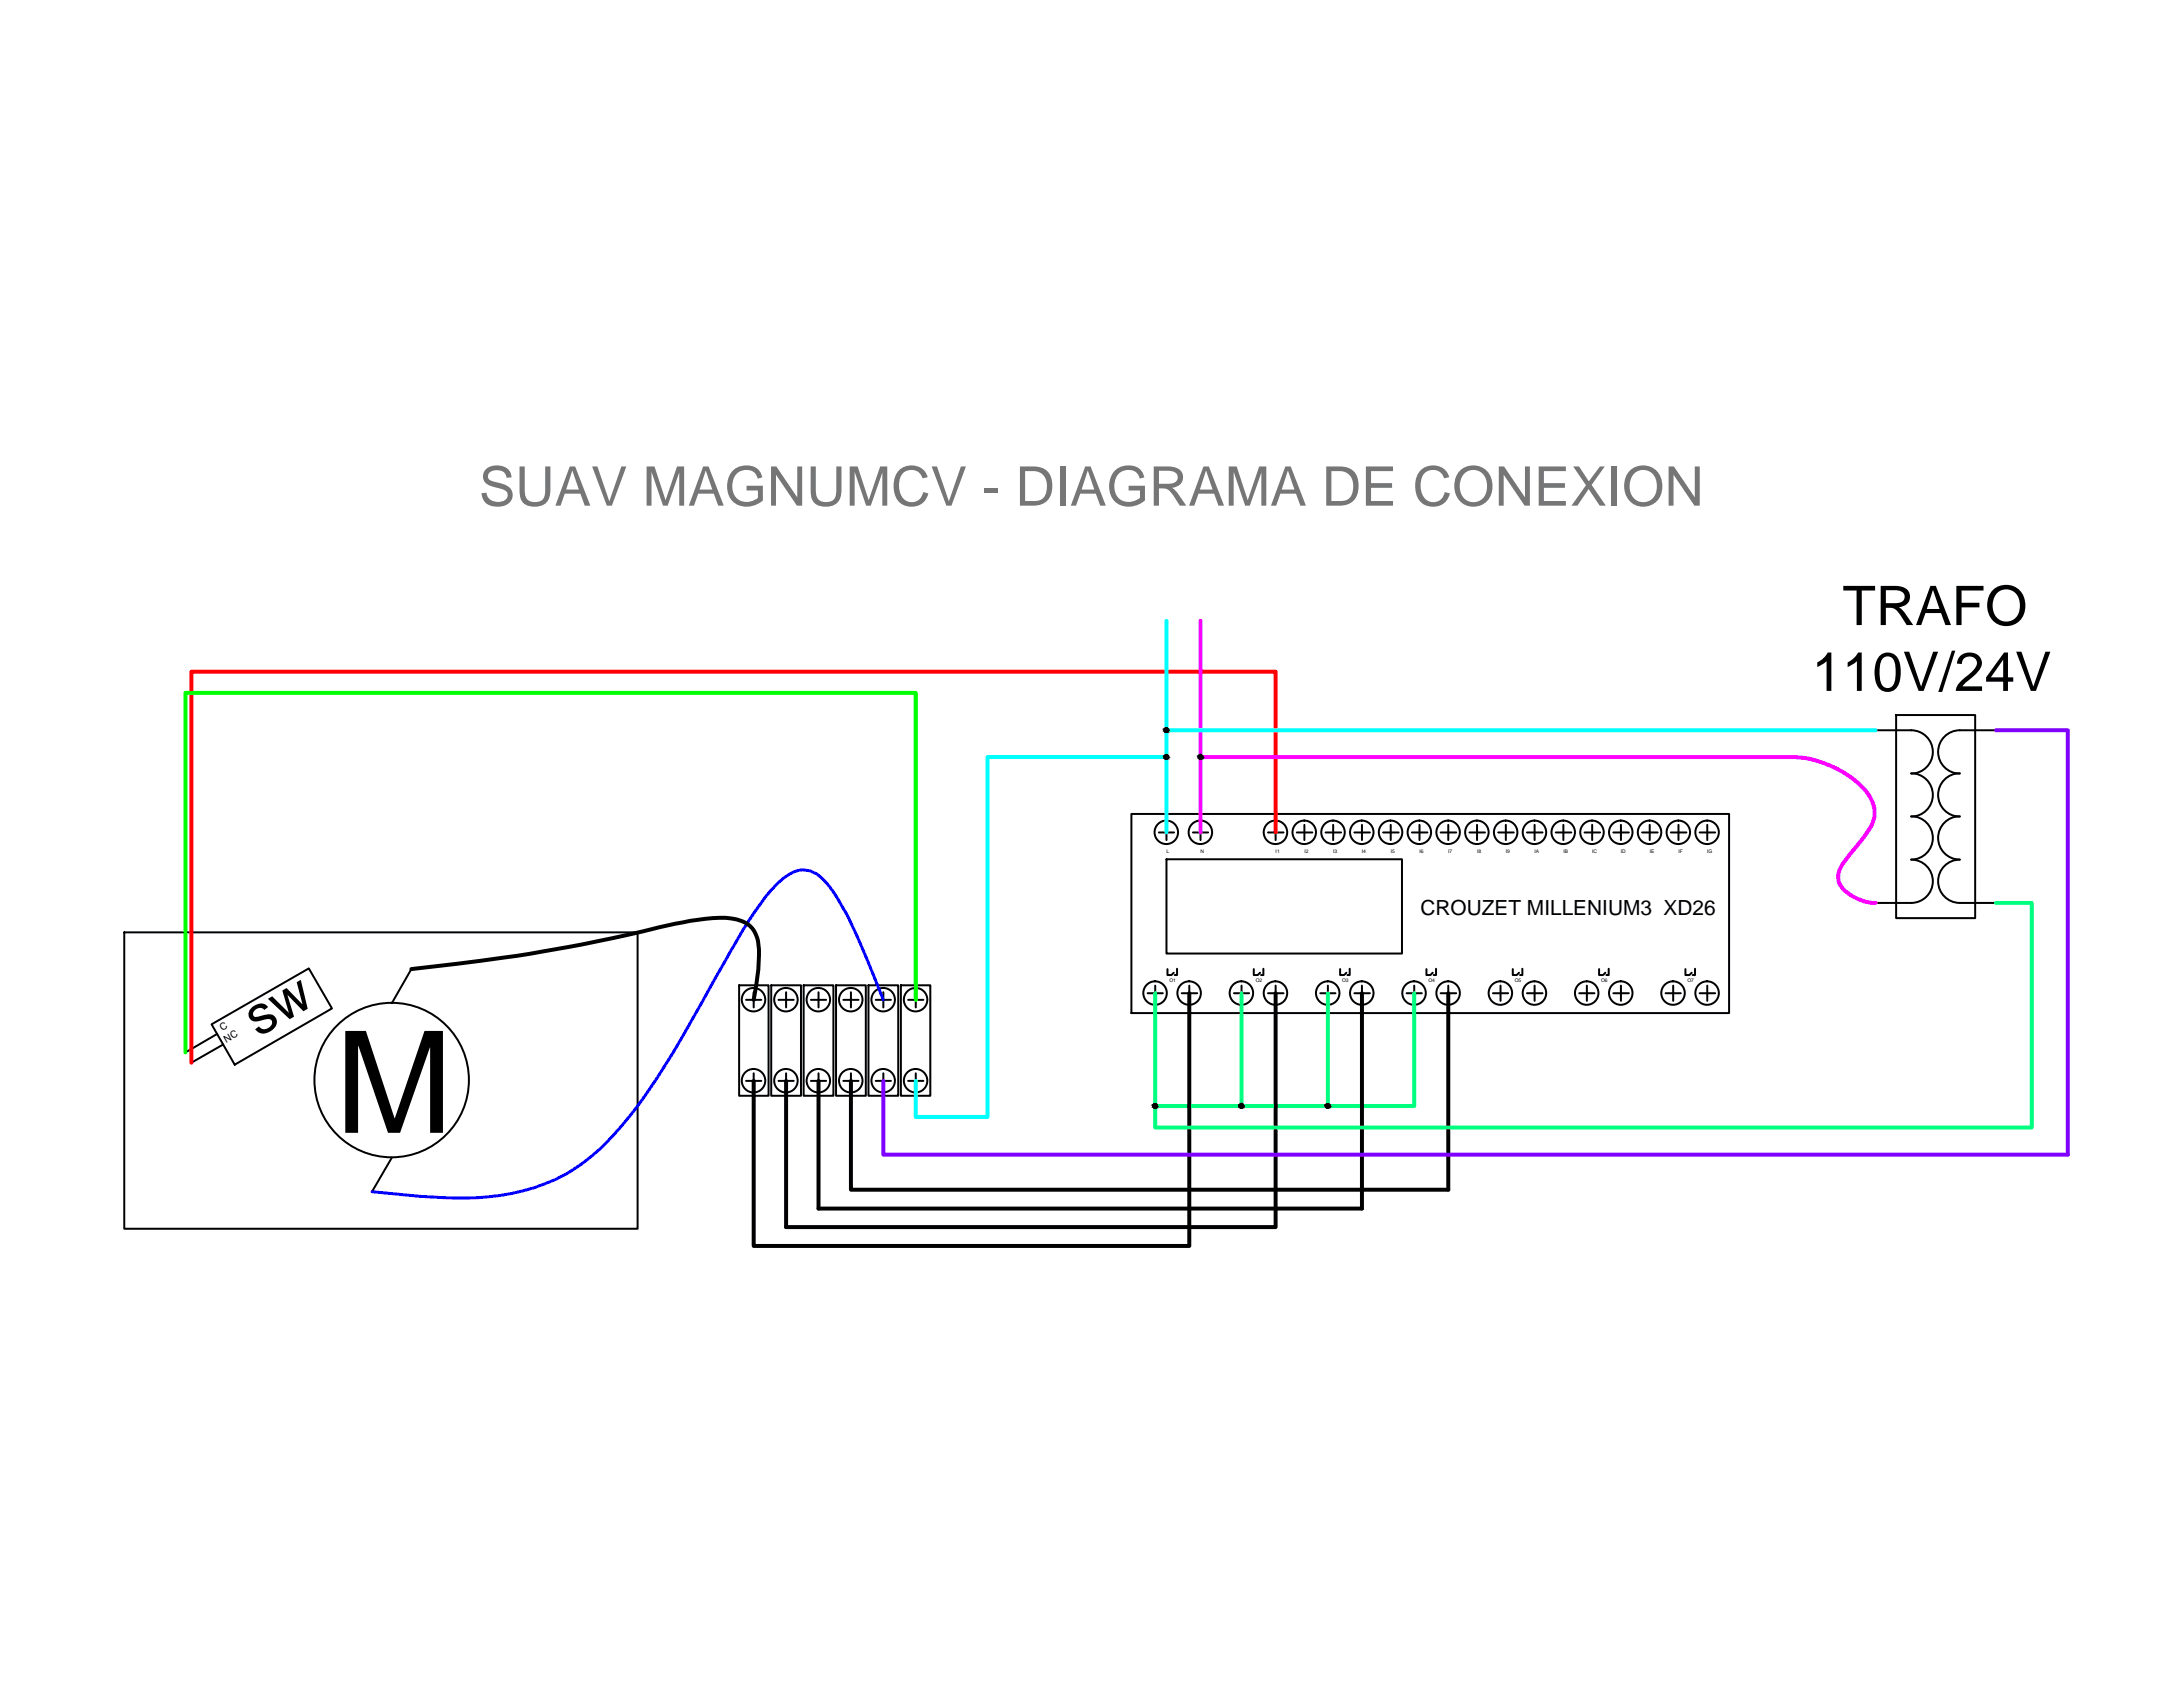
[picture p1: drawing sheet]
<svg xmlns="http://www.w3.org/2000/svg" width="279mm" height="216mm" viewBox="0 0 279 216" stroke-linecap="round" stroke-linejoin="round" font-family="sans-serif">
<defs><g id="words">
<text font-size="18.2" x="42.9" y="145">M</text>
<text font-size="7" fill="#767676" x="61.3" y="64.7">SUAV MAGNUMCV - DIAGRAMA DE CONEXION</text>
<g font-size="7">
<text x="235.8" y="80">TRAFO</text>
<text x="231.9" y="88.4">110V/24V</text>
<text x="33" y="132.8" transform="rotate(-30 33 132.8)">sw</text>
</g>
<text font-size="2.7" x="181.8" y="117.1">CROUZET MILLENIUM3 XD26</text>
<g font-size="1.3">
<text x="28.4" y="131.9" transform="rotate(-30 28.4 131.9)">C</text>
<text x="28.9" y="133.5" transform="rotate(-29 28.9 133.5)">NC</text>
</g>
<g font-size=".6">
<text x="149.3" y="109.2">L</text>
<text x="153.7" y="109.2">N</text>
<text x="163.3" y="109.2">I1</text>
<text x="166.9" y="109.2">I2</text>
<text x="170.6" y="109.2">I3</text>
<text x="174.3" y="109.2">I4</text>
<text x="178" y="109.2">I5</text>
<text x="181.7" y="109.2">I6</text>
<text x="185.4" y="109.2">I7</text>
<text x="189" y="109.2">I8</text>
<text x="192.7" y="109.2">I9</text>
<text x="196.4" y="109.2">IA</text>
<text x="200.1" y="109.2">IB</text>
<text x="203.8" y="109.2">IC</text>
<text x="207.5" y="109.2">ID</text>
<text x="211.1" y="109.2">IE</text>
<text x="214.8" y="109.2">IF</text>
<text x="218.5" y="109.2">IG</text>
<text x="149.7" y="125.6">O1</text>
<text x="160.7" y="125.6">O2</text>
<text x="171.8" y="125.6">O3</text>
<text x="182.8" y="125.6">O4</text>
<text x="193.9" y="125.6">O5</text>
<text x="204.9" y="125.6">O6</text>
<text x="216" y="125.6">O7</text>
</g>
</g></defs>
<!-- layer: 0 -->
<g fill="none" stroke="#000" stroke-width=".25">
<path d="M240.1 93.5h4.5a2.77 2.77 0 0 1 2.8 2.7 2.77 2.77 0 0 1-2.8 2.8M242.7 91.5h10.1v26h-10.1zM244.6 99a2.77 2.77 0 0 1 2.8 2.7 2.77 2.77 0 0 1-2.8 2.8M250.8 93.5a2.77 2.77 0 0 0-2.7 2.7 2.77 2.77 0 0 0 2.7 2.8M250.8 99a2.77 2.77 0 0 0-2.7 2.7 2.77 2.77 0 0 0 2.7 2.8M250.9 93.5h4.6M15.9 119.3h65.7v38h-65.7zM144.8 104.2h76.5v25.5h-76.5zM148.3 106.5h2M149.3 105.6v1.9M149.3 110h30.1v12h-30.1zM152.7 106.5h1.9"/>
<path d="M153.7 105.6v1.9M162.3 106.5h2M163.3 105.6v1.9M166 106.5h2M166.9 105.6v1.9M169.7 106.5h1.9M170.6 105.6v1.9M173.3 106.5h2M174.3 105.6v1.9M177 106.5h2M178 105.6v1.9M180.7 106.5h2"/>
<path d="M181.7 105.6v1.9M184.4 106.5h2M185.4 105.6v1.9M188.1 106.5h2M189 105.6v1.9M191.8 106.5h1.9M192.7 105.6v1.9M195.4 106.5h2M196.4 105.6v1.9M199.1 106.5h2M200.1 105.6v1.9M202.8 106.5h2"/>
<path d="M203.8 105.6v1.9M206.5 106.5h2M207.5 105.6v1.9M210.2 106.5h2M211.1 105.6v1.9M213.9 106.5h1.9M214.8 105.6v1.9M217.5 106.5h2M218.5 105.6v1.9M244.6 104.5a2.77 2.77 0 0 1 2.8 2.7 2.77 2.77 0 0 1-2.8 2.8 2.77 2.77 0 0 1 2.8 2.8 2.77 2.77 0 0 1-2.8 2.8h-4.5M250.8 104.5a2.77 2.77 0 0 0-2.7 2.7 2.77 2.77 0 0 0 2.7 2.8 2.77 2.77 0 0 0-2.7 2.8 2.77 2.77 0 0 0 2.7 2.8M250.9 115.6h4.6"/>
<path d="M27.1 131.1l12.4-7.2 3 5.2-12.5 7.2zM27.8 132.3l-4.1 2.4M28.6 133.7l-4.1 2.3M52.6 124l-2.4 4.4M94.6 126.1h3.8v14.1h-3.8zM95.5 128h1.9M95.5 138.3h1.9M96.5 127v1.9M96.5 137.4v1.9M98.7 126.1h3.8v14.1h-3.8zM99.6 128h2M99.6 138.3h2"/>
<path d="M100.6 127v1.9M100.6 137.4v1.9M102.9 126.1h3.8v14.1h-3.8zM103.8 128h1.9M103.8 138.3h1.9M104.8 127v1.9M104.8 137.4v1.9M107 126.1h3.8v14.1h-3.8zM107.9 128h2M107.9 138.3h2M108.9 127v1.9M108.9 137.4v1.9"/>
<path d="M111.2 126.1h3.8v14.1h-3.8zM112.1 128h1.9M112.1 138.3h1.9M113.1 127v1.9M113.1 137.4v1.9M115.3 126.1h3.8v14.1h-3.8zM116.2 128h2M116.2 138.3h2M117.2 127v1.9M117.2 137.4v1.9M146.9 127.1h1.9M147.9 126.1v2"/>
<path d="M149.4 124v.8h.5l.3-.3M150.7 124v.8h-.3M151.2 127.1h2M152.2 126.1v2M157.9 127.1h2M158.9 126.1v2M160.5 124v.8h.5l.3-.3M161.7 124v.8h-.3M162.3 127.1h2M163.3 126.1v2M169 127.1h1.9M170 126.1v2"/>
<path d="M171.5 124v.8h.5l.3-.3M172.7 124v.8h-.2M173.3 127.1h2M174.3 126.1v2M180 127.1h2M181 126.1v2M182.6 124v.8h.5l.3-.3M183.8 124v.8h-.3M184.4 127.1h2M185.4 126.1v2M191.1 127.1h1.9M192.1 126.1v2"/>
<path d="M193.6 124v.8h.5l.3-.3M194.8 124v.8h-.3M195.4 127.1h2M196.4 126.1v2M202.1 127.1h2M203.1 126.1v2M204.7 124v.8h.5l.3-.3M205.9 124v.8h-.3M206.5 127.1h2M207.5 126.1v2M213.2 127.1h1.9M214.2 126.1v2"/>
<path d="M215.7 124v.8h.5l.3-.3M216.9 124v.8h-.3M217.5 127.1h2M218.5 126.1v2M50.2 148.2l-2.6 4.3"/>
<circle cx="149.3" cy="96.9" r=".28"/>
<circle cx="149.3" cy="93.4" r=".28"/>
<circle cx="153.6" cy="96.9" r=".28"/>
<circle cx="149.3" cy="106.5" r="1.5"/>
<circle cx="153.6" cy="106.5" r="1.5"/>
<circle cx="163.2" cy="106.5" r="1.5"/>
<circle cx="166.9" cy="106.5" r="1.5"/>
<circle cx="170.6" cy="106.5" r="1.5"/>
<circle cx="174.3" cy="106.5" r="1.5"/>
<circle cx="178" cy="106.5" r="1.5"/>
<circle cx="181.7" cy="106.5" r="1.5"/>
<circle cx="185.3" cy="106.5" r="1.5"/>
<circle cx="189" cy="106.5" r="1.5"/>
<circle cx="192.7" cy="106.5" r="1.5"/>
<circle cx="196.4" cy="106.5" r="1.5"/>
<circle cx="200.1" cy="106.5" r="1.5"/>
<circle cx="203.8" cy="106.5" r="1.5"/>
<circle cx="207.4" cy="106.5" r="1.5"/>
<circle cx="211.1" cy="106.5" r="1.5"/>
<circle cx="214.8" cy="106.5" r="1.5"/>
<circle cx="218.5" cy="106.5" r="1.5"/>
<circle cx="50.1" cy="138.2" r="9.9"/>
<circle cx="96.4" cy="127.9" r="1.5"/>
<circle cx="96.4" cy="138.3" r="1.5"/>
<circle cx="100.6" cy="127.9" r="1.5"/>
<circle cx="100.6" cy="138.3" r="1.5"/>
<circle cx="104.7" cy="138.3" r="1.5"/>
<circle cx="104.7" cy="127.9" r="1.5"/>
<circle cx="108.9" cy="138.3" r="1.5"/>
<circle cx="108.9" cy="127.9" r="1.5"/>
<circle cx="113" cy="127.9" r="1.5"/>
<circle cx="113" cy="138.3" r="1.5"/>
<circle cx="117.2" cy="138.3" r="1.5"/>
<circle cx="117.2" cy="127.9" r="1.5"/>
<circle cx="147.8" cy="127.1" r="1.5"/>
<circle cx="152.2" cy="127.1" r="1.5"/>
<circle cx="158.9" cy="127.1" r="1.5"/>
<circle cx="163.2" cy="127.1" r="1.5"/>
<circle cx="169.9" cy="127.1" r="1.5"/>
<circle cx="174.3" cy="127.1" r="1.5"/>
<circle cx="181" cy="127.1" r="1.5"/>
<circle cx="185.3" cy="127.1" r="1.5"/>
<circle cx="192" cy="127.1" r="1.5"/>
<circle cx="196.4" cy="127.1" r="1.5"/>
<circle cx="203.1" cy="127.1" r="1.5"/>
<circle cx="207.4" cy="127.1" r="1.5"/>
<circle cx="214.1" cy="127.1" r="1.5"/>
<circle cx="218.5" cy="127.1" r="1.5"/>
<circle cx="147.8" cy="141.5" r=".28"/>
<circle cx="158.9" cy="141.5" r=".28"/>
<circle cx="169.9" cy="141.5" r=".28"/>
</g>
<!-- layer: MOTOR SUPPLY -->
<path d="M113.1 128l-1.4-3.4a60.6 60.6 0 0 0-4.4-9.5 10.3 10.3 0 0 0-2.8-3.3 3.3 3.3 0 0 0-4 .4 16.6 16.6 0 0 0-3.8 4.3 189 189 0 0 0-7.7 13.2 88.8 88.8 0 0 1-9.3 14.2 24 24 0 0 1-9.9 7.6 32.9 32.9 0 0 1-14.5 1.7l-7.7-.7" fill="none" stroke="#00f" stroke-width=".38"/>
<!-- layer: MOTOR CONTROL -->
<path d="M52.6 124a233.3 233.3 0 0 0 33.8-5.8 24.5 24.5 0 0 1 7.2-.7 3.5 3.5 0 0 1 3.5 3.3v.7v2.6l-.6 3.9M152.2 127.1v32.4h-55.7v-21.2M163.3 127.1v29.9h-62.7v-18.7M174.3 127.1v27.6h-69.5v-16.4M185.4 127.1v25.2h-76.5v-14" fill="none" stroke="#000" stroke-width=".51"/>
<!-- layer: SW SIGNAL -->
<path d="M163.3 106.5v-20.5h-138.8v50" fill="none" stroke="#f00" stroke-width=".51"/>
<!-- layer: SW SUPPLY -->
<path d="M117.2 128v-39.3h-93.5v46" fill="none" stroke="#0f0" stroke-width=".51"/>
<!-- layer: 24V N -->
<path d="M255.5 115.6h4.5v28.7h-112.1v-2.8M147.9 127.1v14.4h11v-14.4M170 127.1v14.4h-11.1M181 127.1v14.4h-11" fill="none" stroke="#00ff7f" stroke-width=".51"/>
<!-- layer: 0 -->
<circle cx="147.9" cy="141.5" r=".25" fill="#000"/>
<g fill="#000" stroke="#000" stroke-width=".13">
<path d="M149 96.9h.5v.2zM149 93.5h.5v.2zM149.1 96.7l.2-.1 .2 .1zM149.1 93.3l.2-.1 .2 .1zM153.4 96.9h.6l-.1 .2zM153.5 96.7l.2-.1 .2 .1zM158.7 141.8h.4h-.2zM158.7 141.4l.2-.1 .2 .1zM169.7 141.5h.5l-.1 .3zM169.7 141.4l.3-.1 .1 .1z"/>
<path d="M149.1 96.7l-.1 .2h.5zM149.1 96.7h.4v.2z"/>
<path d="M149 96.9l.1 .2h.4zM149.1 97.1h.4l-.2 .1z"/>
<path d="M149.1 93.3l-.1 .2h.5zM149.1 93.3h.4v.2z"/>
<path d="M149 93.5l.1 .2h.4zM149.1 93.7h.4l-.2 .1z"/>
<path d="M153.5 96.7l-.1 .2h.6zM153.5 96.7h.4l.1 .2z"/>
<path d="M153.4 96.9l.1 .2h.4zM153.5 97.1h.4l-.2 .1z"/>
<path d="M158.7 141.4l-.1 .1h.6zM158.7 141.4h.4l.1 .1z"/>
<path d="M158.6 141.5l.1 .3h.4zM158.6 141.5h.6l-.1 .3z"/>
<path d="M169.7 141.4v.1h.5zM169.7 141.4h.4l.1 .1z"/>
<path d="M169.7 141.5v.3h.4zM169.7 141.8h.4h-.1z"/>
</g>
<!-- layer: 110V L -->
<path d="M149.3 79.4v27.1M149.3 96.9h-22.9v46h-9.2v-4.6M149.3 93.5h90.8" fill="none" stroke="#0ff" stroke-width=".51"/>
<!-- layer: 110V N -->
<path d="M153.7 79.4v27.1M153.7 96.9h76a13.2 13.2 0 0 1 9.5 4.8 3.8 3.8 0 0 1-.1 4.7l-3 3.9a2.58 2.58 0 0 0-.5 3.1 5.9 5.9 0 0 0 4.5 2.2" fill="none" stroke="#f0f" stroke-width=".51"/>
<!-- layer: 24V L -->
<path d="M255.5 93.5h9.2v54.3h-151.6v-9.5" fill="none" stroke="#7f00ff" stroke-width=".51"/>
<!-- layer: MOTOR CONTROL -->
<g fill="#000" stroke="#000" stroke-width=".13">
<path d="M147.6 141.5h.5l-.1 .3zM147.6 141.4l.3-.1 .1 .1z"/>
<path d="M147.6 141.4v.1h.5zM147.6 141.4h.4l.1 .1z"/>
<path d="M147.6 141.5v.3h.4zM147.6 141.8h.4h-.1z"/>
</g>
<use href="#words"/>
</svg>
